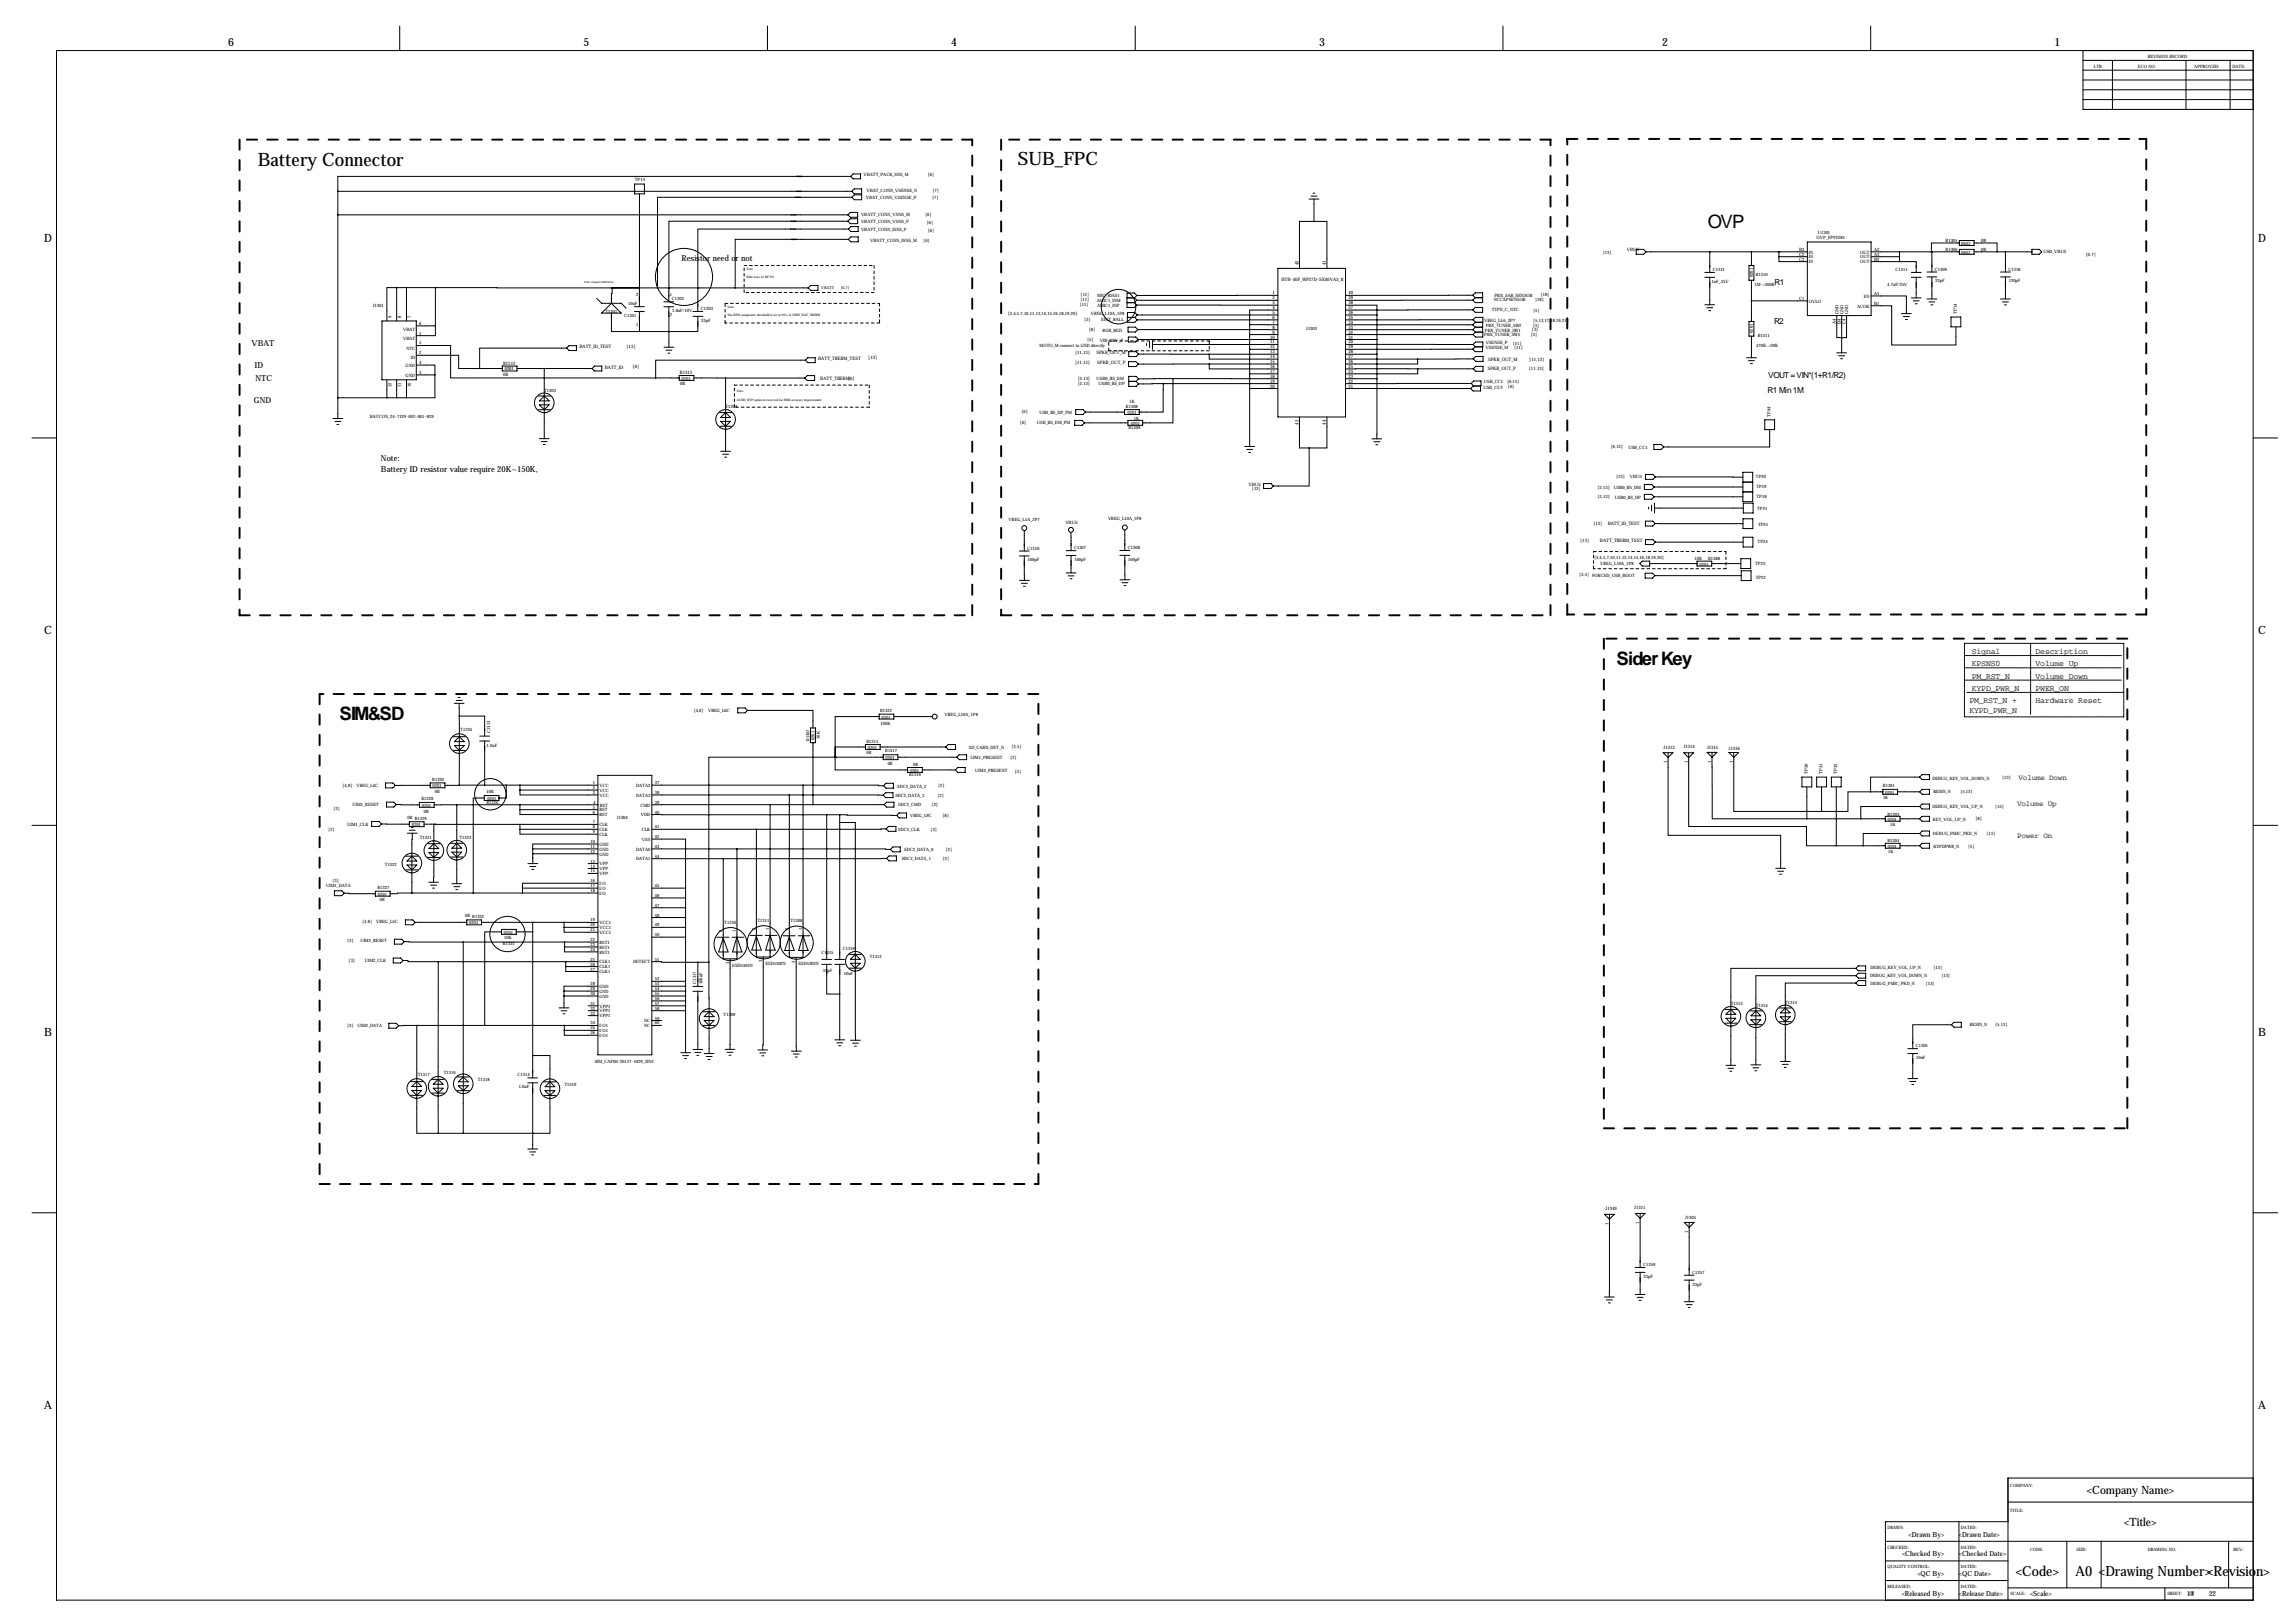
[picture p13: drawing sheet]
<svg xmlns="http://www.w3.org/2000/svg" width="1189mm" height="841mm" viewBox="0 0 1189 841" stroke-linecap="round" stroke-linejoin="round" font-family="sans-serif">
<defs><g id="words">
<g font-size="9.6">
<text x="134" y="86">Battery Connector</text>
<text x="527" y="85">SUB_FPC</text>
<text x="885" y="118">OVP</text>
<text x="837" y="344">Sider Key</text>
<text x="176" y="373">SIM&amp;SD</text>
</g>
<g font-size="7.3">
<text x="1044" y="816">&lt;Code&gt;</text>
<text x="1075" y="816">A0 &lt;Drawing Number&gt;&lt;Revision&gt;</text>
</g>
<g font-size="5.9">
<text x="118" y="24">6</text>
<text x="302" y="24">5</text>
<text x="493" y="24">4</text>
<text x="683" y="24">3</text>
<text x="861" y="24">2</text>
<text x="1064" y="24">1</text>
<text x="23" y="125">D</text>
<text x="1170" y="125">D</text>
<text x="23" y="328">C</text>
<text x="1170" y="328">C</text>
<text x="23" y="537">B</text>
<text x="1170" y="537">B</text>
<text x="23" y="730">A</text>
<text x="1170" y="730">A</text>
<text x="1081" y="774">&lt;Company Name&gt;</text>
<text x="1100" y="791">&lt;Title&gt;</text>
</g>
<g font-size="4.3">
<text x="353" y="135">Resistor need or not</text>
<text x="919" y="148">R1</text>
<text x="919" y="168">R2</text>
<text x="130" y="179">VBAT</text>
<text x="132" y="190">ID</text>
<text x="132" y="197">NTC</text>
<text x="916" y="196">VOUT = VIN*(1+R1/R2)</text>
<text x="916" y="203">R1 Min 1M</text>
<text x="132" y="209">GND</text>
<text x="197" y="239">Note:</text>
<text x="197" y="244">Battery ID resistor value require 20K~150K,</text>
<text x="1021" y="339">Signal</text>
<text x="1054" y="339">Description</text>
<text x="1021" y="345">KPSNS0</text>
<text x="1054" y="345">Volume Up</text>
<text x="1021" y="352">PM_RST_N</text>
<text x="1054" y="352">Volume Down</text>
<text x="1021" y="358">KYPD_PWR_N</text>
<text x="1054" y="358">PWER_ON</text>
<text x="1020" y="364">PM_RST_N +</text>
<text x="1054" y="364">Hardware Reset</text>
<text x="1020" y="369">KYPD_PWR_N</text>
</g>
<g font-size="4">
<text x="1046" y="404">Volume Down</text>
<text x="1045" y="418">Volume Up</text>
<text x="1045" y="434">Power On</text>
</g>
<g font-size="3.6">
<text x="989" y="796">&lt;Drawn By&gt;</text>
<text x="1015" y="796">&lt;Drawn Date&gt;</text>
<text x="985" y="806">&lt;Checked By&gt;</text>
<text x="1015" y="806">&lt;Checked Date&gt;</text>
<text x="993" y="816">&lt;QC By&gt;</text>
<text x="1015" y="816">&lt;QC Date&gt;</text>
<text x="985" y="826">&lt;Released By&gt;</text>
<text x="1015" y="826">&lt;Release Date&gt;</text>
<text x="1052" y="826">&lt;Scale&gt;</text>
<text x="1133" y="826">13</text>
<text x="1144" y="826">22</text>
</g>
<g font-size="2.4">
<text x="673" y="137" transform="rotate(-90 673 137)">42</text>
<text x="687" y="137" transform="rotate(-90 687 137)">41</text>
<text x="664" y="146">BTB-40F_WP27D-SX40VA3_R</text>
<text x="659" y="152">1</text>
<text x="659" y="155">2</text>
<text x="699" y="155">39</text>
<text x="699" y="152">40</text>
<text x="659" y="158">3</text>
<text x="659" y="160">4</text>
<text x="699" y="160">37</text>
<text x="699" y="158">38</text>
<text x="659" y="163">5</text>
<text x="659" y="165">6</text>
<text x="659" y="168">7</text>
<text x="699" y="168">34</text>
<text x="699" y="165">35</text>
<text x="699" y="163">36</text>
<text x="659" y="170">8</text>
<text x="659" y="173">9</text>
<text x="699" y="173">32</text>
<text x="699" y="170">33</text>
<text x="658" y="175">10</text>
<text x="658" y="178">11</text>
<text x="699" y="178">30</text>
<text x="699" y="175">31</text>
<text x="300" y="180">BATT_ID_TEST</text>
<text x="325" y="180">[13]</text>
<text x="557" y="183">[11,13]</text>
<text x="568" y="183">SPKR_OUT_M</text>
<text x="658" y="180">12</text>
<text x="658" y="183">13</text>
<text x="658" y="186">14</text>
<text x="699" y="186">27</text>
<text x="699" y="183">28</text>
<text x="699" y="180">29</text>
<text x="261" y="189">R1312</text>
<text x="313" y="191">BATT_ID</text>
<text x="328" y="191">[6]</text>
<text x="424" y="187">BATT_THERM_TEST</text>
<text x="450" y="186">[13]</text>
<text x="557" y="189">[11,13]</text>
<text x="568" y="189">SPKR_OUT_P</text>
<text x="658" y="188">15</text>
<text x="658" y="191">16</text>
<text x="699" y="191">25</text>
<text x="699" y="188">26</text>
<text x="771" y="192">SPKR_OUT_P</text>
<text x="771" y="187">SPKR_OUT_M</text>
<text x="792" y="192">[11,13]</text>
<text x="792" y="187">[11,13]</text>
<text x="261" y="195">0R</text>
<text x="352" y="194">R1313</text>
<text x="425" y="197">BATT_THERM</text>
<text x="439" y="197">[6]</text>
<text x="658" y="193">17</text>
<text x="658" y="196">18</text>
<text x="699" y="196">23</text>
<text x="699" y="193">24</text>
<text x="352" y="199">0R</text>
<text x="658" y="198">19</text>
<text x="658" y="201">20</text>
<text x="699" y="201">21</text>
<text x="699" y="198">22</text>
<text x="673" y="220" transform="rotate(-90 673 220)">43</text>
<text x="687" y="220" transform="rotate(-90 687 220)">44</text>
<text x="825" y="272">[13]</text>
<text x="833" y="272">BATT_ID_TEST</text>
<text x="819" y="281">[13]</text>
<text x="829" y="281">BATT_THERM_TEST</text>
<text x="862" y="388">J1313</text>
<text x="872" y="387">J1314</text>
<text x="884" y="388">J1315</text>
<text x="895" y="389">J1316</text>
<text x="864" y="395" transform="rotate(-90 864 395)">1</text>
<text x="874" y="395" transform="rotate(-90 874 395)">1</text>
<text x="886" y="395" transform="rotate(-90 886 395)">1</text>
<text x="898" y="395" transform="rotate(-90 898 395)">1</text>
<text x="832" y="627">J1349</text>
<text x="847" y="626">J1311</text>
<text x="833" y="634" transform="rotate(-90 833 634)">1</text>
<text x="849" y="634" transform="rotate(-90 849 634)">1</text>
<text x="875" y="638" transform="rotate(-90 875 638)">1</text>
</g>
<g font-size="2.3">
<text x="1085" y="35">LTR</text>
<text x="1107" y="35">ECO NO:</text>
<text x="1113" y="30">REVISION RECORD</text>
<text x="1137" y="35">APPROVED:</text>
<text x="1157" y="35">DATE:</text>
<text x="329" y="94">TP13</text>
<text x="447" y="91">VBATT_PACK_SNS_M</text>
<text x="481" y="91">[6]</text>
<text x="449" y="99">VBAT_CONN_VSENSE_N</text>
<text x="483" y="99">[7]</text>
<text x="449" y="103">VBAT_CONN_VSENSE_P</text>
<text x="483" y="103">[7]</text>
<text x="446" y="112">VBATT_CONN_VSNS_M</text>
<text x="479" y="112">[6]</text>
<text x="446" y="120">VBATT_CONN_ISNS_P</text>
<text x="446" y="116">VBATT_CONN_VSNS_P</text>
<text x="480" y="116">[6]</text>
<text x="451" y="125">VBATT_CONN_ISNS_M</text>
<text x="478" y="125">[6]</text>
<text x="481" y="120">[6]</text>
<text x="941" y="124">OVP_FPF2281</text>
<text x="942" y="121">U1301</text>
<text x="1008" y="125">R1305</text>
<text x="1026" y="125">0R</text>
<text x="830" y="132">[13]</text>
<text x="843" y="130">VBUS</text>
<text x="932" y="130">B3</text>
<text x="937" y="131">IN</text>
<text x="964" y="131">OUT</text>
<text x="971" y="130">A2</text>
<text x="1008" y="130">R1306</text>
<text x="1016" y="127">0603</text>
<text x="1016" y="131">0603</text>
<text x="1026" y="130">0R</text>
<text x="1059" y="131">USB_VBUS</text>
<text x="932" y="132">C2</text>
<text x="932" y="135">C3</text>
<text x="937" y="134">IN</text>
<text x="937" y="136">IN</text>
<text x="964" y="134">OUT</text>
<text x="964" y="136">OUT</text>
<text x="971" y="132">A3</text>
<text x="971" y="135">B2</text>
<text x="1081" y="133">[6,7]</text>
<text x="887" y="140">C1312</text>
<text x="908" y="144" transform="rotate(-90 908 144)">0201</text>
<text x="910" y="143">R1310</text>
<text x="982" y="140">C1311</text>
<text x="1002" y="140">C1309</text>
<text x="1040" y="140">C1318</text>
<text x="887" y="146">1uF_35V</text>
<text x="909" y="148">1M-&gt;300K</text>
<text x="978" y="148">4.7uF/25V</text>
<text x="1002" y="146">33pF</text>
<text x="1041" y="146">120pF</text>
<text x="330" y="154">2</text>
<text x="347" y="154">1</text>
<text x="348" y="156">C1302</text>
<text x="560" y="156">[11]</text>
<text x="560" y="153">[11]</text>
<text x="568" y="154">MIC_BIAS1</text>
<text x="774" y="154">PRX_SAR_SENSOR</text>
<text x="795" y="156">[18]</text>
<text x="798" y="154">[18]</text>
<text x="932" y="155">C1</text>
<text x="965" y="154">EN</text>
<text x="971" y="153">A1</text>
<text x="193" y="159">J1301</text>
<text x="325" y="158">10uF</text>
<text x="348" y="162">1.0uF/10V</text>
<text x="363" y="161">C1303</text>
<text x="559" y="158">[11]</text>
<text x="568" y="156">AMIC1_INM</text>
<text x="568" y="159">AMIC1_INP</text>
<text x="773" y="161">TYPE_C_NTC</text>
<text x="774" y="156">NCCAPSENSOR</text>
<text x="794" y="161">[5]</text>
<text x="937" y="157">OVLO</text>
<text x="962" y="159">ACOK</text>
<text x="971" y="158">B1</text>
<text x="203" y="165" transform="rotate(-90 203 165)">9</text>
<text x="208" y="165" transform="rotate(-90 208 165)">8</text>
<text x="213" y="165" transform="rotate(-90 213 165)">7</text>
<text x="314" y="162">T1301</text>
<text x="323" y="164">C1301</text>
<text x="347" y="164">2</text>
<text x="363" y="167">33pF</text>
<text x="522" y="163">[3,4,5,7,10,11,13,14,15,16,18,19,20]</text>
<text x="562" y="166">[3]</text>
<text x="565" y="163">VREG_L10A_1P8</text>
<text x="570" y="166">EINT_HALL</text>
<text x="769" y="167">VREG_L5A_2P7</text>
<text x="794" y="167">[5,13,17,18,19,21]</text>
<text x="951" y="168" transform="rotate(-90 951 168)">A4</text>
<text x="952" y="163" transform="rotate(-90 952 163)">GND</text>
<text x="954" y="168" transform="rotate(-90 954 168)">B4</text>
<text x="955" y="163" transform="rotate(-90 955 163)">GND</text>
<text x="956" y="168" transform="rotate(-90 956 168)">C4</text>
<text x="957" y="163" transform="rotate(-90 957 163)">GND</text>
<text x="1014" y="163" transform="rotate(-90 1014 163)">TP14</text>
<text x="209" y="171">VBAT</text>
<text x="217" y="168">6</text>
<text x="217" y="173">1</text>
<text x="330" y="169">1</text>
<text x="564" y="172">[8]</text>
<text x="571" y="172">RGB_RED</text>
<text x="677" y="171">J1303</text>
<text x="769" y="172">PRX_TUNER_SW1</text>
<text x="770" y="170">PRX_TUNER_SW2</text>
<text x="793" y="174">[3]</text>
<text x="794" y="172">[3]</text>
<text x="794" y="169">[3]</text>
<text x="908" y="173" transform="rotate(-90 908 173)">0201</text>
<text x="209" y="176">VBAT</text>
<text x="217" y="178">5</text>
<text x="539" y="180">MOTO_M connect to GND directly</text>
<text x="563" y="177">[5]</text>
<text x="570" y="177">VIB_DRV_P</text>
<text x="769" y="174">PRX_TUNER_SW3</text>
<text x="770" y="178">VSENSE_P</text>
<text x="784" y="178">[11]</text>
<text x="910" y="180">470K-&gt;39K</text>
<text x="911" y="174">R1311</text>
<text x="211" y="181">NTC</text>
<text x="217" y="184">2</text>
<text x="770" y="181">VSENSE_M</text>
<text x="784" y="181">[11]</text>
<text x="210" y="190">GND</text>
<text x="213" y="186">ID</text>
<text x="217" y="189">4</text>
<text x="261" y="192">0201</text>
<text x="210" y="195">GND</text>
<text x="217" y="194">3</text>
<text x="353" y="197">0201</text>
<text x="558" y="197">[2,13]</text>
<text x="568" y="197">USB0_HS_DM</text>
<text x="203" y="201" transform="rotate(-90 203 201)">12</text>
<text x="208" y="201" transform="rotate(-90 208 201)">11</text>
<text x="213" y="201" transform="rotate(-90 213 201)">10</text>
<text x="282" y="203">T1303</text>
<text x="558" y="199">[2,13]</text>
<text x="569" y="200">USB0_HS_DP</text>
<text x="768" y="201">USB_CC2</text>
<text x="769" y="199">USB_CC1</text>
<text x="781" y="199">[6,13]</text>
<text x="781" y="201">[6]</text>
<text x="585" y="209">1K</text>
<text x="376" y="211">T1304</text>
<text x="529" y="214">[6]</text>
<text x="538" y="214">USB_HS_DP_PM</text>
<text x="583" y="212">R1308</text>
<text x="584" y="214">0201</text>
<text x="917" y="216" transform="rotate(-90 917 216)">TP44</text>
<text x="192" y="216">BATCON_24-7129-002-001-829</text>
<text x="528" y="220">[6]</text>
<text x="537" y="220">USB_HS_DM_PM</text>
<text x="586" y="220">0201</text>
<text x="587" y="217">1K</text>
<text x="585" y="222">R1309</text>
<text x="834" y="232">[6,13]</text>
<text x="844" y="232">USB_CC1</text>
<text x="647" y="252">VBUS</text>
<text x="837" y="247">[13]</text>
<text x="844" y="248">VBUS</text>
<text x="910" y="248">TP20</text>
<text x="649" y="254">[13]</text>
<text x="828" y="253">[2,13]</text>
<text x="836" y="253">USB0_HS_DM</text>
<text x="910" y="253">TP19</text>
<text x="910" y="258">TP18</text>
<text x="828" y="258">[2,13]</text>
<text x="836" y="258">USB0_HS_DP</text>
<text x="910" y="264">TP21</text>
<text x="523" y="270">VREG_L5A_2P7</text>
<text x="574" y="269">VREG_L10A_1P8</text>
<text x="552" y="271">VBUS</text>
<text x="911" y="273">TP25</text>
<text x="910" y="281">TP24</text>
<text x="532" y="285">C1310</text>
<text x="556" y="284">C1307</text>
<text x="584" y="284">C1308</text>
<text x="532" y="291">100pF</text>
<text x="557" y="291">100pF</text>
<text x="584" y="290">100pF</text>
<text x="826" y="290">[3,4,5,7,10,11,13,14,15,16,18,19,20]</text>
<text x="829" y="293">VREG_L10A_1P8</text>
<text x="878" y="290">10K</text>
<text x="880" y="293">0201</text>
<text x="885" y="290">R1388</text>
<text x="909" y="293">TP23</text>
<text x="818" y="298">[3,5] FORCED_USB_BOOT</text>
<text x="909" y="300">TP22</text>
<text x="359" y="369">[4,8]</text>
<text x="367" y="369">VREG_L6C</text>
<text x="456" y="369">R1322</text>
<text x="489" y="371">VREG_L10A_1P8</text>
<text x="456" y="375">100K</text>
<text x="457" y="372">0201</text>
<text x="238" y="379">T1324</text>
<text x="254" y="380" transform="rotate(-90 254 380)">C1313</text>
<text x="419" y="384" transform="rotate(-90 419 384)">R1307</text>
<text x="422" y="383" transform="rotate(-90 422 383)">0201</text>
<text x="425" y="383" transform="rotate(-90 425 383)">10K</text>
<text x="252" y="387">1.0uF</text>
<text x="449" y="385">R1315</text>
<text x="450" y="388">0201</text>
<text x="459" y="390">R1317</text>
<text x="502" y="388">SD_CARD_DET_N</text>
<text x="524" y="387">[3,5]</text>
<text x="449" y="391">0R</text>
<text x="459" y="393">0201</text>
<text x="503" y="393">UIM1_PRESENT</text>
<text x="523" y="393">[3]</text>
<text x="460" y="396">0R</text>
<text x="471" y="400">0201</text>
<text x="473" y="397">0R</text>
<text x="505" y="400">UIM2_PRESENT</text>
<text x="526" y="400">[3]</text>
<text x="936" y="401" transform="rotate(-90 936 401)">TP30</text>
<text x="944" y="401" transform="rotate(-90 944 401)">TP31</text>
<text x="952" y="401" transform="rotate(-90 952 401)">TP32</text>
<text x="177" y="408">[4,8]</text>
<text x="185" y="408">VREG_L4C</text>
<text x="224" y="404">R1330</text>
<text x="224" y="408">0201</text>
<text x="307" y="406">1</text>
<text x="310" y="408">VCC</text>
<text x="330" y="408">DATA2</text>
<text x="339" y="406">37</text>
<text x="471" y="402">R1316</text>
<text x="486" y="408">[2]</text>
<text x="975" y="407">R1301</text>
<text x="1001" y="404">DEBUG_KEY_VOL_DOWN_N</text>
<text x="1037" y="404">[13]</text>
<text x="225" y="411">0R</text>
<text x="252" y="411">10K</text>
<text x="307" y="409">2</text>
<text x="307" y="411">3</text>
<text x="310" y="410">VCC</text>
<text x="310" y="413">VCC</text>
<text x="330" y="413">DATA3</text>
<text x="339" y="411">38</text>
<text x="464" y="413">SDC2_DATA_3</text>
<text x="465" y="408">SDC2_DATA_2</text>
<text x="486" y="413">[2]</text>
<text x="977" y="411">0201</text>
<text x="1002" y="411">RESIN_N</text>
<text x="1016" y="411">[5,13]</text>
<text x="173" y="420">[3]</text>
<text x="183" y="417">UIM1_RESET</text>
<text x="218" y="414">R1328</text>
<text x="219" y="418">0201</text>
<text x="252" y="416">R1320</text>
<text x="252" y="414">0201</text>
<text x="307" y="419">5</text>
<text x="307" y="416">4</text>
<text x="311" y="418">RST</text>
<text x="332" y="418">CMD</text>
<text x="339" y="416">39</text>
<text x="465" y="418">SDC2_CMD</text>
<text x="483" y="417">[2]</text>
<text x="975" y="414">1K</text>
<text x="1001" y="419">DEBUG_KEY_VOL_UP_N</text>
<text x="1034" y="418">[13]</text>
<text x="211" y="424">0R R1329</text>
<text x="220" y="421">0R</text>
<text x="307" y="421">6</text>
<text x="310" y="420">RST</text>
<text x="310" y="423">RST</text>
<text x="320" y="424">J1304</text>
<text x="332" y="423">VDD</text>
<text x="339" y="421">40</text>
<text x="471" y="423">VREG_L9C</text>
<text x="488" y="423">[8]</text>
<text x="978" y="422">R1303</text>
<text x="978" y="425">0201</text>
<text x="1001" y="425">KEY_VOL_UP_N</text>
<text x="1023" y="425">[8]</text>
<text x="170" y="430">[3]</text>
<text x="180" y="428">UIM1_CLK</text>
<text x="213" y="428">0201</text>
<text x="307" y="426">7</text>
<text x="307" y="432">9</text>
<text x="307" y="429">8</text>
<text x="310" y="428">CLK</text>
<text x="310" y="430">CLK</text>
<text x="332" y="430">CLK</text>
<text x="339" y="429">41</text>
<text x="465" y="430">SDC2_CLK</text>
<text x="482" y="430">[2]</text>
<text x="979" y="428">1K</text>
<text x="217" y="434">T1321</text>
<text x="238" y="434">T1323</text>
<text x="306" y="437">10</text>
<text x="310" y="433">CLK</text>
<text x="333" y="436">VSS</text>
<text x="339" y="434">42</text>
<text x="978" y="436">R1304</text>
<text x="1001" y="432">DEBUG_PMIC_PKD_N</text>
<text x="1029" y="433">[13]</text>
<text x="306" y="439">11</text>
<text x="306" y="442">12</text>
<text x="310" y="438">GND</text>
<text x="310" y="441">GND</text>
<text x="310" y="443">GND</text>
<text x="330" y="441">DATA0</text>
<text x="339" y="439">43</text>
<text x="468" y="441">SDC2_DATA_0</text>
<text x="490" y="441">[2]</text>
<text x="978" y="439">0201</text>
<text x="978" y="442">1K</text>
<text x="1002" y="439">KYPDPWR_N</text>
<text x="1020" y="439">[5]</text>
<text x="199" y="449">T1322</text>
<text x="306" y="447">13</text>
<text x="306" y="449">14</text>
<text x="310" y="448">VPP</text>
<text x="330" y="446">DATA1</text>
<text x="339" y="444">44</text>
<text x="467" y="445">SDC2_DATA_1</text>
<text x="488" y="445">[2]</text>
<text x="306" y="452">15</text>
<text x="310" y="451">VPP</text>
<text x="310" y="453">VPP</text>
<text x="169" y="460">UIM1_DATA</text>
<text x="172" y="457">[3]</text>
<text x="196" y="460">R1327</text>
<text x="306" y="457">16</text>
<text x="306" y="460">17</text>
<text x="310" y="458">I/O</text>
<text x="310" y="461">I/O</text>
<text x="339" y="460">45</text>
<text x="196" y="464">0201</text>
<text x="197" y="467">0R</text>
<text x="306" y="462">18</text>
<text x="310" y="463">I/O</text>
<text x="339" y="465">46</text>
<text x="339" y="470">47</text>
<text x="188" y="478">[4,8]</text>
<text x="195" y="478">VREG_L5C</text>
<text x="241" y="475">0R R1332</text>
<text x="243" y="479">0201</text>
<text x="306" y="477">19</text>
<text x="306" y="480">20</text>
<text x="310" y="479">VCC1</text>
<text x="339" y="475">48</text>
<text x="339" y="480">49</text>
<text x="375" y="479">T1310</text>
<text x="392" y="478">T1311</text>
<text x="409" y="478">T1308</text>
<text x="261" y="484">0201</text>
<text x="306" y="482">21</text>
<text x="310" y="481">VCC1</text>
<text x="310" y="484">VCC1</text>
<text x="339" y="485">50</text>
<text x="374" y="483" transform="rotate(-90 374 483)">2</text>
<text x="381" y="483" transform="rotate(-90 381 483)">1</text>
<text x="391" y="482" transform="rotate(-90 391 482)">2</text>
<text x="398" y="482" transform="rotate(-90 398 482)">1</text>
<text x="408" y="482" transform="rotate(-90 408 482)">2</text>
<text x="415" y="482" transform="rotate(-90 415 482)">1</text>
<text x="180" y="488">[3]</text>
<text x="187" y="488">UIM2_RESET</text>
<text x="261" y="489">R1321</text>
<text x="261" y="486">10K</text>
<text x="306" y="487">22</text>
<text x="306" y="490">23</text>
<text x="310" y="489">RST1</text>
<text x="310" y="491">RST1</text>
<text x="306" y="493">24</text>
<text x="306" y="498">25</text>
<text x="310" y="494">RST1</text>
<text x="339" y="498">51</text>
<text x="426" y="494">C1315</text>
<text x="437" y="492">C1316</text>
<text x="451" y="496">T1312</text>
<text x="181" y="498">[3]</text>
<text x="189" y="499">UIM2_CLK</text>
<text x="306" y="500">26</text>
<text x="306" y="503">27</text>
<text x="310" y="499">CLK1</text>
<text x="310" y="502">CLK1</text>
<text x="328" y="499">DETECT</text>
<text x="378" y="499" transform="rotate(-90 378 499)">3</text>
<text x="379" y="501">ESD5302N</text>
<text x="395" y="498" transform="rotate(-90 395 498)">3</text>
<text x="396" y="500">ESD5302N</text>
<text x="412" y="499" transform="rotate(-90 412 499)">3</text>
<text x="414" y="500">ESD5302N</text>
<text x="426" y="503">33pF</text>
<text x="969" y="502">DEBUG_KEY_VOL_UP_N</text>
<text x="1002" y="502">[13]</text>
<text x="310" y="504">CLK1</text>
<text x="339" y="508">52</text>
<text x="361" y="510" transform="rotate(-90 361 510)">C1317</text>
<text x="364" y="510" transform="rotate(-90 364 510)">100nF</text>
<text x="437" y="505">10uF</text>
<text x="969" y="506">DEBUG_KEY_VOL_DOWN_N</text>
<text x="969" y="510">DEBUG_PMIC_PKD_N</text>
<text x="998" y="510">[13]</text>
<text x="1006" y="506">[13]</text>
<text x="306" y="510">28</text>
<text x="306" y="513">29</text>
<text x="306" y="515">30</text>
<text x="310" y="512">GND</text>
<text x="310" y="514">GND</text>
<text x="339" y="510">53</text>
<text x="339" y="513">54</text>
<text x="339" y="515">55</text>
<text x="306" y="520">31</text>
<text x="310" y="517">GND</text>
<text x="310" y="522">VPP1</text>
<text x="339" y="518">56</text>
<text x="339" y="520">57</text>
<text x="897" y="521">T1313</text>
<text x="910" y="521">T1314</text>
<text x="925" y="520">T1315</text>
<text x="306" y="523">32</text>
<text x="306" y="526">33</text>
<text x="310" y="524">VPP1</text>
<text x="310" y="527">VPP1</text>
<text x="339" y="523">58</text>
<text x="375" y="526">T1309</text>
<text x="180" y="532">[3]</text>
<text x="185" y="532">UIM2_DATA</text>
<text x="306" y="531">34</text>
<text x="306" y="533">35</text>
<text x="310" y="532">I/O1</text>
<text x="334" y="530">NC</text>
<text x="334" y="532">NC</text>
<text x="339" y="528">59</text>
<text x="339" y="531">60</text>
<text x="1020" y="532">RESIN_N</text>
<text x="1034" y="531">[5,13]</text>
<text x="306" y="536">36</text>
<text x="310" y="535">I/O1</text>
<text x="310" y="537">I/O1</text>
<text x="992" y="542">C1305</text>
<text x="308" y="551">SIM_CAF00-20137-1029_3IN2</text>
<text x="993" y="549">10nF</text>
<text x="216" y="557">T1317</text>
<text x="230" y="557">T1316</text>
<text x="268" y="558">C1314</text>
<text x="247" y="560">T1318</text>
<text x="269" y="564">1.0uF</text>
<text x="292" y="562">T1319</text>
<text x="873" y="631">J1305</text>
<text x="851" y="656">C1359</text>
<text x="877" y="660">C1357</text>
<text x="851" y="662">33pF</text>
<text x="877" y="666">33pF</text>
<text x="1041" y="770">COMPANY:</text>
<text x="1041" y="783">TITLE:</text>
<text x="978" y="792">DRAWN:</text>
<text x="1016" y="792">DATED:</text>
<text x="978" y="802">CHECKED:</text>
<text x="1016" y="802">DATED:</text>
<text x="1052" y="803">CODE:</text>
<text x="1076" y="803">SIZE:</text>
<text x="1113" y="803">DRAWING NO:</text>
<text x="1157" y="803">REV:</text>
<text x="978" y="812">QUALITY CONTROL:</text>
<text x="1016" y="812">DATED:</text>
<text x="978" y="822">RELEASED:</text>
<text x="1016" y="822">DATED:</text>
<text x="1041" y="826">SCALE:</text>
<text x="1123" y="826">SHEET:</text>
<text x="1134" y="826">OF</text>
</g>
<g font-size="2">
<text x="425" y="150">VBATT</text>
<text x="436" y="150">[6,7]</text>
</g>
<g font-size="1.6">
<text x="387" y="144">Wide trace to RF PA</text>
<text x="387" y="140">Note</text>
<text x="377" y="160">Note</text>
<text x="377" y="164">The BPD comparator threshold is set at 95% of VREF_BAT_THERM</text>
<text x="382" y="203">Note:</text>
<text x="382" y="208">AVDD_BYP option is reserved for BMS accuracy improvement</text>
</g>
<text font-size="1.3" x="303" y="146">T1301 change to DFN1610-2</text>
</g></defs>
<g fill="none" stroke="#000" stroke-width="1" stroke-dasharray="5.3 5.3">
<path d="M124 72v247M504 72h-380M519 72v247M803 72h-284M812 72h300M1112 72v246M124 319h380M504 319v-247M519 319h284M803 319v-247M812 318v-246M1112 318h-300"/>
<path d="M831 331v253M1102 331h-271M166 359v254M538 359h-372M831 584h271M1102 584v-253M166 613h372M538 613v-254"/>
</g>
<g fill="none" stroke="#000" stroke-width=".52">
<path d="M207 13v13M398 13v13M588 13v13M779 13v13M969 13v13M29 26h1138v803h-1138zM1079 26v31h88M1079 31h88M1079 36h88M1094 31v26M1132 31v26M1155 31v26"/>
<path d="M1079 41h88M1079 47h88M1079 52h88M175 99h238M175 99v118M329 95h5v5h-5zM413 91h-238v8M415 99h26M415 91h26M441 99l2-1h3v2h-3zM442 90h4v3h-4l-1-2zM175 111h235"/>
<path d="M331 100v49h-14M409 119h-48v30M410 115h-63v34M412 119h27M412 102h-71v47M412 115h27M412 111h27M415 102h26M440 113h4v3h-4l-1-1zM440 110h4v3h-4l-1-2zM441 117h4v3h-4l-2-1zM443 101h3v2h-3l-2-1z"/>
<path d="M678 103h5M679 102h3M680 100h1M681 115h-8v24M681 115h6v24M681 103v12M410 124h-29v25M413 124h26M441 123h4v2h-4l-2-1zM662 139h35v77h-35zM848 129h3l2 1-2 2h-3zM853 130h83"/>
<path d="M886 130v11M906 138h3v7h-3zM907 130v8M922 133v3h14M922 133h14M922 130v3M936 125h33v38h-33zM969 130h46M969 133h15M969 136h15M984 136h9v5M984 130v6"/>
<path d="M1001 130h.1M1001 130v11M1015 126h-14v4M1015 125h8v2h-8zM1015 129h8v3h-8zM1023 126h12v4M1023 130h30M1039 130v11M1053 129h3l2 1-2 2h-3zM205 149h-5v17M205 149v17M205 149h21"/>
<path d="M211 149v17M226 149h91M226 149v20M309 155l3 2h10l2 3M317 149v8M317 149h.1M317 149h102M329 159h5M331 149v10M344 156h5M344 159h5M346 159l1 13"/>
<path d="M347 149l-1 7M347 149h.1M361 149h.1M361 149v12M419 149l1-1h4v2h-4zM584 154h4l1 2M588 157h-4M588 157l1 1M589 156h73M589 156l-1 1M589 158h73M589 153l-1 1h-4"/>
<path d="M589 153l-1-1h-4v7h4l1-1M662 153h-73M697 158h16v5M763 155l-66 1M763 153h-66M763 153l1 1M763 153l1-1h4v5h-4l-1-2M764 154h4M764 159h4v3h-4l-1-1zM764 154l-1 1M883 141h5M883 144h5"/>
<path d="M883 158h5M884 159h3M886 144v14M907 156h29M907 145v22M969 158h11v21h33v-10M969 153h19v9M990 141h5M990 144h5M990 154h5M991 156h3M992 157h1"/>
<path d="M993 144v10M998 141h5M998 143h5M998 155h5M999 156h3M1000 158h1M1001 143v12M1036 141h5M1036 143h5M1036 155h5M1037 156h3M1038 158h1"/>
<path d="M1039 143v12M198 166h18v31h-18zM216 179h17v17h107M216 169h10M226 169v5h-10M295 179h4v3h-4l-1-2zM312 162l5-5 5 5zM317 162v10h14M329 161h5M331 161v11M331 172h16M344 180h5"/>
<path d="M347 172h.1M347 172v8M359 161h5M359 164h5M361 164v8h-14M584 164h4M584 169h4l1 2-1 1h-4zM585 175h3l2 1-2 1h-3zM588 164l1 2M589 166h73M589 163h73M589 163l-1-1h-4v5h4l1-1"/>
<path d="M589 163l-1 1M589 171h73M590 176h72M594 178v1M595 177v3M597 176v5M647 168h15M647 173h15M647 168v63M662 178h-65M662 161h-15v7M697 178h66"/>
<path d="M697 163h16M697 168h66M697 171h66M697 173h66M697 176h16M713 163v33M763 161h-66M763 171l1 1h4v3h-4l-1-2M763 168l1 1M763 166h-66M763 166l1 1M763 166l1-2h4v3h-4l-1 1"/>
<path d="M764 180h4v2h-4l-1-1zM764 169h4M764 169l-1 2M764 177h4v3h-4l-1-2zM764 172l-1 1M768 167v5M885 161h1M906 167h3v7h-3zM907 174v11M951 163v12h3M954 175h.1M954 163v20"/>
<path d="M957 163v12h-3M985 162h5M986 164h3M987 165h1M1011 164h5v5h-5zM200 197v9M205 197v9M211 197v9M216 189h9v5M216 184h22v7h10M216 194h9M225 194v12h-14"/>
<path d="M248 191h12M260 190h8v2h-8zM268 191h39M282 191v36M294 180h-46v11M307 191l1-1h4v2h-4zM340 196h12M345 181h3M346 183h1M352 194h7v3h-7zM359 196h17M376 196v38"/>
<path d="M376 196h41M417 196l1-1h4v2h-4zM417 187h-77v9M417 187l1-2h4v3h-4zM585 187h3l2 2-2 1h-3zM585 182h4l1 1-1 2h-4zM585 198h4l1 1M590 183h36M590 196l-1 1h-4M590 196l-1-1h-4v5h4l1-1M603 199v14h-13M603 199h-13"/>
<path d="M603 199h59M608 196h54M608 196h-18M608 196v23h-16M626 183v3h36M626 189v2h36M626 189h-36M626 183h36M626 189h36M647 181h15M647 194h15M697 183h16"/>
<path d="M697 186h37M697 196h16M713 196v31M734 186v3h-37M734 191h-37M734 191v3h-37M734 191h29M762 199h-65M763 181h-66M763 200h4v3h-4l-1-2zM763 186h-29M763 186l1-1h4v2h-4z"/>
<path d="M763 191l1-1h4v2h-4zM763 197h4v3h-4l-1-1zM905 185h5M906 187h3M907 188h1M951 183h6M952 184h4M954 186h1M172 217h6M173 218h4M174 220h2M175 206h36"/>
<path d="M279 212h6M279 205h6M279 208l3-3 2 3zM279 210h5l-2 2zM282 214h.1M373 214h6M373 216l3-2 2 2zM373 218h5l-2 3zM557 218h4l1 1-1 1h-4zM557 212h4l1 1-1 2h-4zM562 219h22M562 213h21"/>
<path d="M583 212h7v3h-7zM584 218h8v2h-8zM647 201h15M673 216v16h5M687 216v16h-9M697 201h65M914 217h5v6h-5zM17 227h12M279 227h5M280 229h3M281 230h1M373 221h6"/>
<path d="M373 234h5M374 235h3M375 237h1M376 222h.1M645 231h5M646 233h3M647 234h1M678 232v20h-18M711 227h5M712 229h3M713 230h1M857 230h4l1 2-1 1h-4z"/>
<path d="M917 223v9h-55M1167 227h13M655 250h3l2 2-2 1h-3zM852 251h4l1 1-1 2h-4zM852 256h4l1 1-1 2h-4zM852 246h4l2 1-2 1h-4zM857 257h46M857 252h46M858 247h45M903 245h5v15h-5zM903 250h5M903 255h5"/>
<path d="M531 275v10M555 276v9M583 275v10M852 270h4l1 1-1 1h-4zM852 280h4l2 1-2 1h-4zM854 263v1M856 262v3M857 263h46M857 261v5M857 271h46M903 269h5v5h-5zM903 278h5v5h-5z"/>
<path d="M903 261h5v5h-5zM528 285h5M528 288h5M531 288v13M552 285h5M552 288h5M552 297h5M553 298h3M554 300h1M555 288v9M580 285h5M580 288h5"/>
<path d="M583 288v12M849 292l2-1h4v2h-4zM852 297h4l1 1-1 1h-4zM855 292h24M857 298h45M858 281h45M879 291h8v2h-8zM887 292h15M902 289h5v5h-5zM902 296h5v5h-5zM528 301h5M529 302h3"/>
<path d="M530 304h1M580 300h5M581 302h3M582 303h1M235 364h5M236 363h3M237 361h1M238 364v7M238 371h13v10M238 371v36M382 367h4l1 1-1 1h-4zM387 368h34v9"/>
<path d="M420 377h2v8h-2zM455 371h-22v21M455 370h8v2h-8zM463 371h20M235 382h6M235 389h6M235 386h5l-2 3zM237 390h1M238 382l2 2h-5zM249 381h5M249 384h5M251 384v23"/>
<path d="M421 385v32M433 392h.1M433 392v7h37M433 392h-66v106M448 387h-15v5M448 386h8v2h-8zM456 387h34M458 392h-25M458 391h7v2h-7zM465 392h31M470 398h8v2h-8zM478 399h17"/>
<path d="M490 387l1-1h4v2h-4zM496 392l1-1h4v2h-4zM496 398h4v2h-4l-1-1zM862 390h5l-3 2zM864 390v43h58v17M872 390h5l-2 2zM875 390v38h61v10h15M884 390h5l-2 2zM887 390v34h49M896 390h5l-3 2zM898 390v30h46M200 406h4l1 1-1 1h-4z"/>
<path d="M200 415h4l1 2-1 1h-4zM205 417h12M217 416h8v2h-8zM223 407h-18M223 406h7v2h-7zM237 417h-12M237 417h73M237 417v41M238 407h-8M238 407h72M251 413h-6v50M251 412h7v3h-7z"/>
<path d="M262 407v6h-4M269 409v3h41M269 419v3h41M269 409h41M269 419h41M269 407v2M269 417v2M310 402h28v144h-28zM338 407h78M338 412h71M399 417h-61M399 417v79h-7v-66"/>
<path d="M399 417h59M409 412h49M416 407h42M416 407v89h-7v-84M458 407l1-1h4v2h-4zM458 417l1-1h4v2h-4zM459 411h4v2h-4l-1-1zM933 403h6v5h-6zM936 408v16M941 403h5v5h-5zM944 408v12M949 403h5v5h-5z"/>
<path d="M951 408v30M969 410h-12v10h-13M969 410h6M975 409h8v2h-8zM983 410h11M994 418h-30v6M994 403h-25v7M996 409h3v2h-3l-2-1zM996 401h3v3h-3l-2-1zM996 416h3v3h-3l-2-1zM17 428h12M193 426h3l2 1-2 1h-3z"/>
<path d="M198 427h14M211 432h5M212 426h8v2h-8zM212 430h3M213 429h1M214 432l-1 31M220 427h6M222 437h6M222 440l3-3 2 3zM224 435h1M226 427h-1v30M226 427h84"/>
<path d="M233 437h7M237 437l2 2h-5zM269 430v2h41M269 430h41M269 427v3M276 440v2M276 440h34M310 437h-34v3M338 422h90M338 435h17v25M338 430h54M338 440h44"/>
<path d="M382 440h79M382 440v57h-7v-52M428 422v75M428 422h7M435 426h8v113M435 422h30M435 422v75M459 429l-67 1M459 429l1-1h4v3h-4zM463 439h3v2h-3l-2-1zM465 422l1-1h4v3h-4zM936 424h41"/>
<path d="M951 438h26M977 423h7v2h-7zM977 437h7v2h-7zM984 438h10M984 424h10M994 432h-29v6M996 437h3v2h-3l-2-1zM996 423h3v2h-3l-2-1zM996 430h3v3h-3l-2-1zM1167 428h13M210 443h6M210 451h6"/>
<path d="M211 448h5l-3 3zM213 452h.1M213 443l3 3h-5zM221 444h7M222 457h5M222 442h5l-2 2zM223 459h3M234 444h6M234 441h5l-2 3zM234 458h5M235 459h3M236 445h1"/>
<path d="M273 447h6M274 449h4M275 450h2M276 442v5M276 442h34M305 447h5M305 450h5M305 452h5M310 457h-39v3M338 445h37M459 445h-84M459 445l2-2h3v3h-3z"/>
<path d="M920 450h5M921 451h3M922 453h1M173 461h4l1 2-1 1h-4zM178 463h16M194 462h8v2h-8zM210 476h4l1 2-1 1h-4zM213 463h-11M213 463h97M215 478h27M224 460h1M236 461h1"/>
<path d="M242 476h7v3h-7zM249 478h43M271 460h39M271 460v3M276 478v80M292 478h18M292 478v2M338 460h17M338 465h17M338 470h17M338 475h17M355 460v85"/>
<path d="M204 496h4l1 2-1 1h-4zM204 486h4l1 2-1 1h-4zM209 498h2h16M209 488h31M227 498h83M227 498v89M240 488h70M240 488v99M260 483h-9v48M260 481h7v3h-7zM267 483h9M292 480v3h18"/>
<path d="M292 480h18M292 491v2h18M292 491h18M292 488v3M293 498v3M338 498h23M338 485h17M338 480h17M361 498v13M361 498h6M367 498v48M371 485h7"/>
<path d="M375 486l2 7h-5M375 486l-3 7M378 497v47M379 485h6M382 485l-3 8h6M382 485l2 8M389 485h6M389 492l3-7 2 7h-5M395 496v48M396 485h6M399 484l-2 8h5M399 485l2 7"/>
<path d="M406 485h6M409 485l2 7h-5M409 485l-2 7M412 496v48M413 485h7M416 484l-2 8h5M416 485l3 7M426 497h5M426 499h5M428 499v16h7M432 497h6M432 499h6"/>
<path d="M435 499v40M440 494h6M441 497l2-3 3 3zM441 499h5l-3 2zM292 513h18M292 516h18M292 513v9M293 501v2h17M293 501h17M310 511h-18v2M338 513h17M338 511h17"/>
<path d="M338 516h17M338 508h17M338 518h17M359 511h5M359 513h5M361 513v31M440 501h6M443 503h.1M961 509h-36v41M961 502h-64v50M961 505h-51v47M961 509l2-1h3v2h-3z"/>
<path d="M961 502l2-2h3v3h-3zM961 505l2-1h3v3h-3zM201 530h4l2 1-2 2h-4zM216 531h-9M216 531v56h11M216 531h94M290 522h5M291 524h3M292 525h1M292 534v2h18M292 534h18M292 531v3"/>
<path d="M305 524h5M305 521h5M305 526h5M338 524h17M338 521h17M338 531h5M338 529h5M364 524h6M364 531h6M365 527l2-3 3 3zM365 529h5l-3 2zM367 533h.1"/>
<path d="M432 539h6M441 539h5M894 523h6M894 530h6M894 525l3-2 2 2zM894 527h5l-2 3zM897 532h.1M907 524h6M907 531h6M907 526l3-2 2 2zM907 528h5l-2 3zM910 532h.1"/>
<path d="M922 522h6M922 529h6M922 527h5l-2 2zM925 531h.1M925 522l2 3h-5zM1011 531h-20v12M1012 530h4v2h-4l-1-1zM224 559h6M227 559l3 3h-6zM237 558h6M240 558l3 2h-6zM273 558h5"/>
<path d="M276 547h9v40h-9M353 545h5M354 547h3M355 548h1M359 544h5M360 545h3M361 547h1M365 546h5M366 547h3M367 549h1M376 544h5M377 545h3"/>
<path d="M378 547h1M393 544h5M394 545h3M395 547h1M410 544h5M411 546h3M412 548h1M433 540h4M434 542h2M442 540h3M443 542h1M894 552h5"/>
<path d="M895 553h3M896 555h1M907 552h5M908 553h3M909 555h1M922 550h5M923 551h3M924 553h1M988 543h5M988 546h5M988 559h5M991 546v13"/>
<path d="M213 560h6M213 567h6M213 565h5l-2 2zM215 569h1M216 560l2 3h-5zM224 566h6M224 564h6l-3 2zM226 568h1M237 565h6M237 562h6l-3 3zM239 566h1M273 561h5"/>
<path d="M276 561v34M282 560h6M282 567h6M282 563l3-3 2 3zM282 565h5l-2 2zM284 569h1M989 560h3M990 562h1M227 587h49M273 595h5M274 597h3M275 598h1"/>
<path d="M276 587h.1M17 628h12M831 629h5l-2 3zM834 629v43M847 629h5l-2 2zM850 629v28M872 633h6l-3 3zM875 633v28M1167 628h13M847 657h5M847 659h5M850 659v11"/>
<path d="M831 672h5M832 673h3M833 675h1M847 670h5M848 672h3M849 674h1M872 661h6M872 663h6M872 674h6M874 676h3M875 677h1M875 663v11"/>
<path d="M1040 778h127M1167 766h-127v63M977 798h190M1015 788v41M1040 788h-63v41M1071 798v24M1088 798v24M1154 798v24M977 809h63M977 819h63M1040 822h127M1121 822v7"/>
<circle cx="354" cy="143" r="15"/>
<circle cx="579" cy="159" r="9"/>
<circle cx="282" cy="209" r="5"/>
<circle cx="376" cy="217" r="5"/>
<circle cx="531" cy="274" r="1.3"/>
<circle cx="555" cy="274" r="1.3"/>
<circle cx="583" cy="273" r="1.3"/>
<circle cx="484" cy="371" r="1.3"/>
<circle cx="238" cy="385" r="5"/>
<circle cx="254" cy="411" r="8"/>
<circle cx="213" cy="447" r="5"/>
<circle cx="225" cy="441" r="5"/>
<circle cx="237" cy="440" r="5"/>
<circle cx="263" cy="484" r="9"/>
<circle cx="378" cy="489" r="9"/>
<circle cx="396" cy="488" r="9"/>
<circle cx="413" cy="488" r="9"/>
<circle cx="443" cy="498" r="5"/>
<circle cx="367" cy="528" r="5"/>
<circle cx="897" cy="526" r="5"/>
<circle cx="910" cy="527" r="5"/>
<circle cx="925" cy="526" r="5"/>
<circle cx="216" cy="564" r="5"/>
<circle cx="227" cy="563" r="5"/>
<circle cx="240" cy="561" r="5"/>
<circle cx="285" cy="564" r="5"/>
</g>
<path d="M1018 333h82M1018 340h81M1052 333v37M1100 333v38M1018 346h81M1018 352h81M1019 359h81M1018 371v-38M1100 371h-82" fill="none" stroke="#000" stroke-width=".52" stroke-dasharray=".4 .4"/>
<g fill="none" stroke="#000" stroke-width=".52" stroke-dasharray="1.4 1.4">
<path d="M385 138h68M453 138v14M376 157h80M385 152v-14M453 152h-68M456 157v10M376 167v-10M456 167h-80M574 177h52M626 177v5M380 199h70M450 199v12"/>
<path d="M574 182v-5M626 182h-52M380 211v-12M450 211h-70M825 295v-9M825 286h69M894 286v9M894 295h-69"/>
</g>
<path d="M413 99h2M413 91h2M409 119h3M410 115h2M410 111h2M412 102h3M410 124h3" fill="none" stroke="#000" stroke-width=".76"/>
<path d="M346 149a.5 .5 0 0 0 1 0 .5 .5 0 0 0-1 0zM346 172a.5 .5 0 0 0 1 0 .5 .5 0 0 0-1 0zM361 149a.5 .5 0 0 0 1 0 .5 .5 0 0 0-1 0zM346 149a.5 .5 0 0 0 1 0 .5 .5 0 0 0-1 0zM361 149a.5 .5 0 0 0 1 0 .5 .5 0 0 0-1 0zM346 172a.5 .5 0 0 0 1 0 .5 .5 0 0 0-1 0zM921 130a.5 .5 0 0 0 1 0 .5 .5 0 0 0-1 0zM921 133a.5 .5 0 0 0 1 0 .5 .5 0 0 0-1 0zM361 498a.5 .5 0 0 0 1 0 .5 .5 0 0 0-1 0zM1000 130a.5 .5 0 0 0 1 0 .5 .5 0 0 0-1 0zM205 149a.5 .5 0 0 0 1 0 .5 .5 0 0 0-1 0zM205 206a.5 .5 0 0 0 1 0 .5 .5 0 0 0-1 0zM1000 130a.5 .5 0 0 0 1 0 .5 .5 0 0 0-1 0z" fill="#000" stroke="#000" stroke-width=".63"/>
<use href="#words"/>
</svg>
